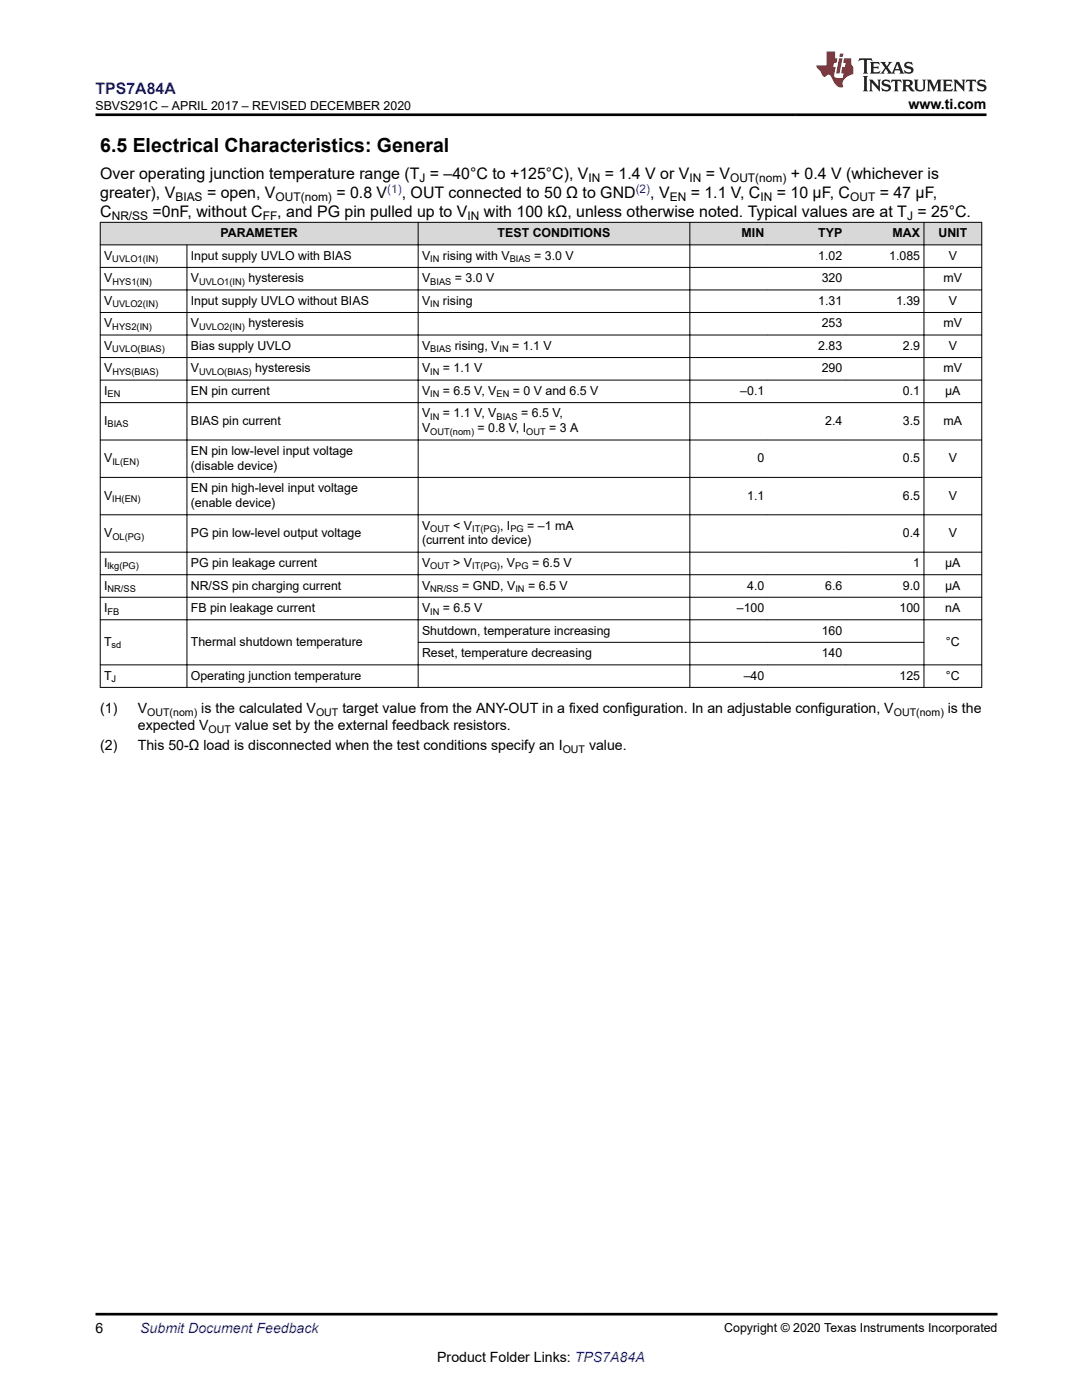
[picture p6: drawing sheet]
<svg xmlns="http://www.w3.org/2000/svg" width="216mm" height="279mm" viewBox="0 0 216 279" stroke-linecap="round" stroke-linejoin="round" font-family="sans-serif">
<defs><g id="words">
<text font-size="3.9" x="20" y="30.3">6.5 Electrical Characteristics: General</text>
<text font-size="3.2" fill="#00f" x="19.1" y="18.7">TPS7A84A</text>
<g font-size="3.2">
<text x="20" y="35.7">Over operating junction temperature range (T = –40°C to +125°C), V</text>
<text x="120.7" y="35.7">= 1.4 V or V</text>
<text x="140.8" y="35.7">= V</text>
<text x="157.8" y="35.7">+ 0.4 V (whichever is</text>
<text x="20" y="39.5">greater), V</text>
<text x="41.3" y="39.5">= open, V</text>
<text x="67.1" y="39.5">= 0.8 V</text>
<text x="80.2" y="39.5">, OUT connected to 50 Ω to GND</text>
<text x="129.8" y="39.5">, V</text>
<text x="137.8" y="39.5">= 1.1 V, C</text>
<text x="155" y="39.5">= 10 μF, C</text>
<text x="175.5" y="39.5">= 47 μF,</text>
<text x="20" y="43.3">C</text>
<text x="30.5" y="43.3">=0nF, without C</text>
<text x="55.3" y="43.3">, and PG pin pulled up to V</text>
<text x="96.5" y="43.3">with 100 kΩ, unless otherwise noted. Typical values are at T = 25°C.</text>
</g>
<g font-size="2.8">
<text x="181.3" y="21.8">www.ti.com</text>
<text x="20" y="142.3">(1)</text>
<text x="27.5" y="142.3">V</text>
<text x="40.2" y="142.3">is the calculated V</text>
<text x="68.3" y="142.3">target value from the ANY-OUT in a fixed configuration. In an adjustable configuration, V</text>
<text x="189.1" y="142.3">is the</text>
<text x="20" y="149.6">(2)</text>
<text x="27.5" y="149.6">This 50-Ω load is disconnected when the test conditions specify an I</text>
<text x="27.5" y="145.7">expected V</text>
<text x="46.9" y="145.7">value set by the external feedback resistors.</text>
<text x="117.5" y="149.6">value.</text>
<text x="19" y="266.1">6</text>
<text x="87.2" y="271.7">Product Folder Links: TPS7A84A</text>
</g>
<text font-size="2.8" fill="#00f" x="28" y="266.1">Submit Document Feedback</text>
<g font-size="2.5">
<text x="19" y="21.9">SBVS291C – APRIL 2017 – REVISED DECEMBER 2020</text>
<text x="44" y="47.3">PARAMETER</text>
<text x="99.3" y="47.3">TEST CONDITIONS</text>
<text x="148" y="47.3">MIN</text>
<text x="163.3" y="47.3">TYP</text>
<text x="178.1" y="47.3">MAX</text>
<text x="187.3" y="47.3">UNIT</text>
<text x="20.8" y="51.8">V</text>
<text x="38.1" y="51.8">Input supply UVLO with BIAS</text>
<text x="84.2" y="51.8">V</text>
<text x="88.4" y="51.8">rising with V</text>
<text x="106.6" y="51.8">= 3.0 V</text>
<text x="163.3" y="51.8">1.02</text>
<text x="177.4" y="51.8">1.085</text>
<text x="189.3" y="51.8">V</text>
<text x="20.8" y="56.3">V</text>
<text x="38.1" y="56.3">V</text>
<text x="49.6" y="56.3">hysteresis</text>
<text x="84.2" y="56.3">V</text>
<text x="90.8" y="56.3">= 3.0 V</text>
<text x="164" y="56.3">320</text>
<text x="188.3" y="56.3">mV</text>
<text x="20.8" y="60.8">V</text>
<text x="20.8" y="65.3">V</text>
<text x="38.1" y="65.3">V</text>
<text x="38.1" y="60.8">Input supply UVLO without BIAS</text>
<text x="49.6" y="65.3">hysteresis</text>
<text x="84.2" y="60.8">V</text>
<text x="88.4" y="60.8">rising</text>
<text x="163.3" y="60.8">1.31</text>
<text x="164" y="65.3">253</text>
<text x="178.8" y="60.8">1.39</text>
<text x="188.3" y="65.3">mV</text>
<text x="189.3" y="60.8">V</text>
<text x="20.8" y="69.8">V</text>
<text x="38.1" y="69.8">Bias supply UVLO</text>
<text x="84.2" y="69.8">V</text>
<text x="90.8" y="69.8">rising, V</text>
<text x="102.2" y="69.8">= 1.1 V</text>
<text x="163.3" y="69.8">2.83</text>
<text x="180.2" y="69.8">2.9</text>
<text x="189.3" y="69.8">V</text>
<text x="20.8" y="74.3">V</text>
<text x="38.1" y="74.3">V</text>
<text x="50.9" y="74.3">hysteresis</text>
<text x="84.2" y="74.3">V</text>
<text x="88.4" y="74.3">= 1.1 V</text>
<text x="164" y="74.3">290</text>
<text x="188.3" y="74.3">mV</text>
<text x="20.8" y="78.8">I</text>
<text x="38.1" y="78.8">EN pin current</text>
<text x="84.2" y="78.8">V</text>
<text x="84.2" y="83.3">V</text>
<text x="88.4" y="78.8">= 6.5 V, V</text>
<text x="88.4" y="83.3">= 1.1 V, V</text>
<text x="102.3" y="78.8">= 0 V and 6.5 V</text>
<text x="104" y="83.3">= 6.5 V,</text>
<text x="147.7" y="78.8">–0.1</text>
<text x="180.2" y="78.8">0.1</text>
<text x="188.6" y="78.8">µA</text>
<text x="20.8" y="84.8">I</text>
<text x="38.1" y="84.8">BIAS pin current</text>
<text x="84.2" y="86.3">V</text>
<text x="95.3" y="86.3">= 0.8 V, I</text>
<text x="109.6" y="86.3">= 3 A</text>
<text x="164.7" y="84.8">2.4</text>
<text x="180.2" y="84.8">3.5</text>
<text x="188.3" y="84.8">mA</text>
<text x="20.8" y="92.3">V</text>
<text x="38.1" y="90.8">EN pin low-level input voltage</text>
<text x="38.1" y="93.7">(disable device)</text>
<text x="151.1" y="92.3">0</text>
<text x="180.2" y="92.3">0.5</text>
<text x="189.3" y="92.3">V</text>
<text x="20.8" y="99.7">V</text>
<text x="38.1" y="98.2">EN pin high-level input voltage</text>
<text x="38.1" y="101.2">(enable device)</text>
<text x="149.1" y="99.7">1.1</text>
<text x="180.2" y="99.7">6.5</text>
<text x="189.3" y="99.7">V</text>
<text x="20.8" y="107.2">V</text>
<text x="38.1" y="107.2">PG pin low-level output voltage</text>
<text x="84.2" y="105.7">V</text>
<text x="90.5" y="105.7">&lt; V</text>
<text x="99.8" y="105.7">, I</text>
<text x="105.2" y="105.7">= –1 mA</text>
<text x="180.2" y="107.2">0.4</text>
<text x="189.3" y="107.2">V</text>
<text x="20.8" y="113.2">I</text>
<text x="38.1" y="113.2">PG pin leakage current</text>
<text x="84.2" y="108.7">(current into device)</text>
<text x="84.2" y="113.2">V</text>
<text x="90.4" y="113.2">&gt; V</text>
<text x="99.8" y="113.2">, V</text>
<text x="106.2" y="113.2">= 6.5 V</text>
<text x="182.2" y="113.2">1</text>
<text x="188.6" y="113.2">µA</text>
<text x="20.8" y="117.7">I</text>
<text x="38.1" y="117.7">NR/SS pin charging current</text>
<text x="84.2" y="117.7">V</text>
<text x="92.2" y="117.7">= GND, V</text>
<text x="105.4" y="117.7">= 6.5 V</text>
<text x="149.1" y="117.7">4.0</text>
<text x="164.7" y="117.7">6.6</text>
<text x="180.2" y="117.7">9.0</text>
<text x="188.6" y="117.7">µA</text>
<text x="20.8" y="122.2">I</text>
<text x="38.1" y="122.2">FB pin leakage current</text>
<text x="84.2" y="122.2">V</text>
<text x="88.4" y="122.2">= 6.5 V</text>
<text x="147" y="122.2">–100</text>
<text x="179.5" y="122.2">100</text>
<text x="188.6" y="122.2">nA</text>
<text x="20.8" y="128.9">T</text>
<text x="38.1" y="128.9">Thermal shutdown temperature</text>
<text x="84.2" y="131.2">Reset, temperature decreasing</text>
<text x="84.2" y="126.7">Shutdown, temperature increasing</text>
<text x="164" y="126.7">160</text>
<text x="164" y="131.2">140</text>
<text x="188.7" y="128.9">°C</text>
<text x="20.8" y="135.6">T</text>
<text x="38.1" y="135.6">Operating junction temperature</text>
<text x="148.4" y="135.6">–40</text>
<text x="179.5" y="135.6">125</text>
<text x="188.7" y="135.6">°C</text>
<text x="144.5" y="265.8">Copyright © 2020 Texas Instruments Incorporated</text>
</g>
<g font-size="2.4">
<text x="35" y="40.1">BIAS</text>
<text x="55" y="40.1">OUT(nom)</text>
<text x="83.7" y="36.3">J</text>
<text x="117.4" y="36.3">IN</text>
<text x="133.6" y="40.1">EN</text>
<text x="137.6" y="36.3">IN</text>
<text x="145.7" y="36.3">OUT(nom)</text>
<text x="151.7" y="40.1">IN</text>
<text x="169.6" y="40.1">OUT</text>
<text x="22.3" y="44">NR/SS</text>
<text x="52.4" y="44">FF</text>
<text x="93.3" y="44">IN</text>
<text x="181" y="44">J</text>
</g>
<g font-size="2.4" fill="#00f">
<text x="77.3" y="38.5">(1)</text>
<text x="126.8" y="38.5">(2)</text>
</g>
<g font-size="2.1">
<text x="29.4" y="142.9">OUT(nom)</text>
<text x="63.1" y="142.9">OUT</text>
<text x="178.3" y="142.9">OUT(nom)</text>
<text x="41.6" y="146.3">OUT</text>
<text x="112.3" y="150.2">OUT</text>
</g>
<g font-size="1.9">
<text x="22.4" y="52.3">UVLO1(IN)</text>
<text x="85.9" y="52.3">IN</text>
<text x="101.7" y="52.3">BIAS</text>
<text x="22.4" y="56.8">HYS1(IN)</text>
<text x="39.7" y="56.8">UVLO1(IN)</text>
<text x="85.9" y="56.8">BIAS</text>
<text x="22.4" y="65.8">HYS2(IN)</text>
<text x="22.4" y="61.3">UVLO2(IN)</text>
<text x="39.7" y="65.8">UVLO2(IN)</text>
<text x="85.9" y="61.3">IN</text>
<text x="22.4" y="70.3">UVLO(BIAS)</text>
<text x="85.9" y="70.3">BIAS</text>
<text x="99.7" y="70.3">IN</text>
<text x="22.4" y="74.8">HYS(BIAS)</text>
<text x="39.7" y="74.8">UVLO(BIAS)</text>
<text x="85.9" y="74.8">IN</text>
<text x="21.5" y="79.3">EN</text>
<text x="85.9" y="79.3">IN</text>
<text x="85.9" y="83.8">IN</text>
<text x="99.1" y="79.3">EN</text>
<text x="99.1" y="83.8">BIAS</text>
<text x="21.5" y="85.3">BIAS</text>
<text x="85.9" y="86.8">OUT(nom)</text>
<text x="105" y="86.8">OUT</text>
<text x="22.4" y="92.8">IL(EN)</text>
<text x="22.4" y="100.2">IH(EN)</text>
<text x="22.4" y="107.7">OL(PG)</text>
<text x="85.9" y="106.2">OUT</text>
<text x="94.2" y="106.2">IT(PG)</text>
<text x="101.8" y="106.2">PG</text>
<text x="21.5" y="113.7">lkg(PG)</text>
<text x="85.9" y="113.7">OUT</text>
<text x="94.2" y="113.7">IT(PG)</text>
<text x="102.8" y="113.7">PG</text>
<text x="21.5" y="118.2">NR/SS</text>
<text x="85.9" y="118.2">NR/SS</text>
<text x="102.8" y="118.2">IN</text>
<text x="21.5" y="122.6">FB</text>
<text x="85.9" y="122.6">IN</text>
<text x="22.3" y="129.4">sd</text>
<text x="22.3" y="136.1">J</text>
</g>
</g></defs>
<g fill="#d8d8d8">
<path d="M20 44.4h175.9v4.5h-175.9z" fill-rule="evenodd"/>
<path d="M20.1 44.4h63.3v4.4h-63.3z" fill-rule="evenodd"/>
<path d="M83.5 44.4h54.1v4.4h-54.1z" fill-rule="evenodd"/>
<path d="M137.7 44.4h15.5v4.4h-15.5z" fill-rule="evenodd"/>
<path d="M153.2 44.4h15.6v4.4h-15.6z" fill-rule="evenodd"/>
<path d="M168.8 44.4h15.5v4.4h-15.5z" fill-rule="evenodd"/>
<path d="M184.4 44.4h11.4v4.4h-11.4z" fill-rule="evenodd"/>
</g>
<g fill="none" stroke="#000" stroke-width=".2">
<path d="M19.9 44.4h176.1M19.9 48.9h176.1M19.9 53.4h176.1M19.9 57.9h176.1M20 44.3v92.9M37.3 48.8v88.4M83.4 44.3v92.9M137.7 44.3v92.9M184.4 44.3v92.9M195.9 44.3v92.9M19.9 62.4h176.1M19.9 66.9h176.1"/>
<path d="M19.9 71.4h176.1M19.9 75.9h176.1M19.9 80.4h176.1M19.9 87.8h176.1M19.9 95.3h176.1M19.9 102.7h176.1M19.9 110.2h176.1M19.9 114.7h176.1M19.9 119.2h176.1M19.9 123.7h176.1M19.9 132.7h176.1M19.9 137.2h176.1"/>
<path d="M83.4 128.2h101"/>
</g>
<path d="M171.5 11.6l-.2 .6 .5-.2h.6v.1v2.2l-.2 .4h1l-.2-.4v-2.2v-.1h.5l.6 .2-.2-.6zM173.6 12.4l.2 .3v1.6l-.2 .4h1.9l.1-.6a1.08 1.08 0 0 1-1.3 .2v-.7h.6l.4 .2v-.7l-.4 .2h-.6v-.5l.2-.2a1 1 0 0 1 1 .3l-.1-.5zM175.7 12.4l.9 1.1-1 1.2h.9l-.2-.2 .5-.8 .4 .8-.2 .2h1.6l-.2-.2 .2-.5h.9l.1 .5-.1 .2h.9l-.2-.4-.8-1.9h-.5l-.9 2.1-.9-1.1 .9-1h-.8l.2 .2-.4 .6-.4-.6 .2-.2zM179 12.8l.4 1h-.7zM180.7 12.5a.65 .65 0 0 0-.2 .7 .65 .65 0 0 0 .6 .5l.6 .1 .1 .3a.79 .79 0 0 1-.7 .4 .79 .79 0 0 1-.7-.5l.1 .7 .2-.1a.93 .93 0 0 0 1.1 0 .93 .93 0 0 0 .4-.9 1.46 1.46 0 0 0-1.2-.6l-.1-.3a1.09 1.09 0 0 1 1.2 .2l-.2-.6-.1 .1-.5-.2zM172.2 15.2l.2 .4v2.2l-.2 .4h1l-.2-.4v-2.2l.2-.4zM173.4 15.9l.2 .4v1.5l-.2 .4h.8l-.3-.4 .1-1.3 1.6 1.8v-2l.2-.4h-.7l.1 .2 .1 1.1-1.2-1.3zM176.2 16a.65 .65 0 0 0-.2 .8 .65 .65 0 0 0 .6 .4l.6 .2 .1 .2a.79 .79 0 0 1-.7 .4 .79 .79 0 0 1-.7-.5l.1 .7 .2-.1a.93 .93 0 0 0 1.1 .1 .93 .93 0 0 0 .4-1 1.46 1.46 0 0 0-1.2-.5l-.1-.4a1.09 1.09 0 0 1 1.2 .2l-.1-.6-.2 .1-.5-.1zM177.9 15.9l-.1 .6a.63 .63 0 0 1 .8-.3v1.6l-.3 .4h1l-.2-.4v-1.6a.66 .66 0 0 1 .8 .3l-.1-.6zM180 15.9l.2 .4v1.5l-.2 .4h1l-.2-.2-.1-.7h.5l.1 .2a.79 .79 0 0 0 1.2 .6l-1-.9a.61 .61 0 0 0 .6-.6 .61 .61 0 0 0-.5-.7zM180.8 16.2h.1a.47 .47 0 0 1 .5 .1 .47 .47 0 0 1 .1 .5l-.1 .1-.7 .1zM182.3 15.9l.2 .2a2.27 2.27 0 0 0 .4 2 1.04 1.04 0 0 0 1.7-.7v-1.3l.2-.2h-.8l.2 .4v1.1a.6 .6 0 0 1-.6 .6 .6 .6 0 0 1-.6-.6v-1.1l.3-.4zM184.9 15.9l.2 .4v1.5l-.2 .4h.8l-.3-.4v-1.4l.9 1.9 .9-1.9v1.4l-.3 .4h1l-.2-.4v-1.5l.2-.4h-.8l-.7 1.5-.6-1.5zM188.1 15.9l.2 .4v1.5l-.2 .4h1.9l.1-.6a1.09 1.09 0 0 1-1.3 .2v-.7h.6l.4 .2v-.6l-.4 .2h-.6v-.6l.2-.1a1.01 1.01 0 0 1 1 .3l-.1-.6zM190.2 15.9l.3 .4v1.5l-.3 .4h.8l-.2-.4v-1.3l1.6 1.8v-2l.2-.4h-.7l.2 .2v1.1l-1.2-1.3zM192.8 15.9l-.1 .6a.63 .63 0 0 1 .8-.3v1.6l-.3 .4h1l-.2-.4v-1.6a.66 .66 0 0 1 .8 .3l-.1-.6zM195.2 16a.65 .65 0 0 0-.2 .8 .65 .65 0 0 0 .6 .4l.6 .2 .2 .2a.79 .79 0 0 1-.7 .4 .79 .79 0 0 1-.7-.5l.1 .7 .2-.1a.93 .93 0 0 0 1 .1 .93 .93 0 0 0 .5-1 1.46 1.46 0 0 0-1.3-.5v-.4a1.09 1.09 0 0 1 1.2 .2l-.2-.6-.2 .1-.5-.1z" fill="#231f20"/>
<path d="M164.9 10.3v2.7h-2l.1 .4 .8 1a.95 .95 0 0 0 1 .9 .59 .59 0 0 1 .5-.4 .59 .59 0 0 1 .5 .3l.4 .8a1.59 1.59 0 0 0 2.1 1.4 1.61 1.61 0 0 1 1-2.3l1-.3-.1-1.5a1.59 1.59 0 0 1-.3-1.7h-1.5l-.2 .9h.6l-.2 .9h-.5l-.2 .9v.3l.4 .1-.1 .9h-.7a.73 .73 0 0 1-1-.7l.3-1.5h-.5l.1-.9h.5l.2-.9h-.5v-1.3zM167.4 11.6l-.6 3.1h.7l.6-3.1zM167.6 10.7l-.1 .6h.7l.1-.6z" fill="#ed1c24"/>
<path d="M19 22.9h177.8M19 262.3h180" fill="none" stroke="#000" stroke-width=".53"/>
<use href="#words"/>
</svg>
